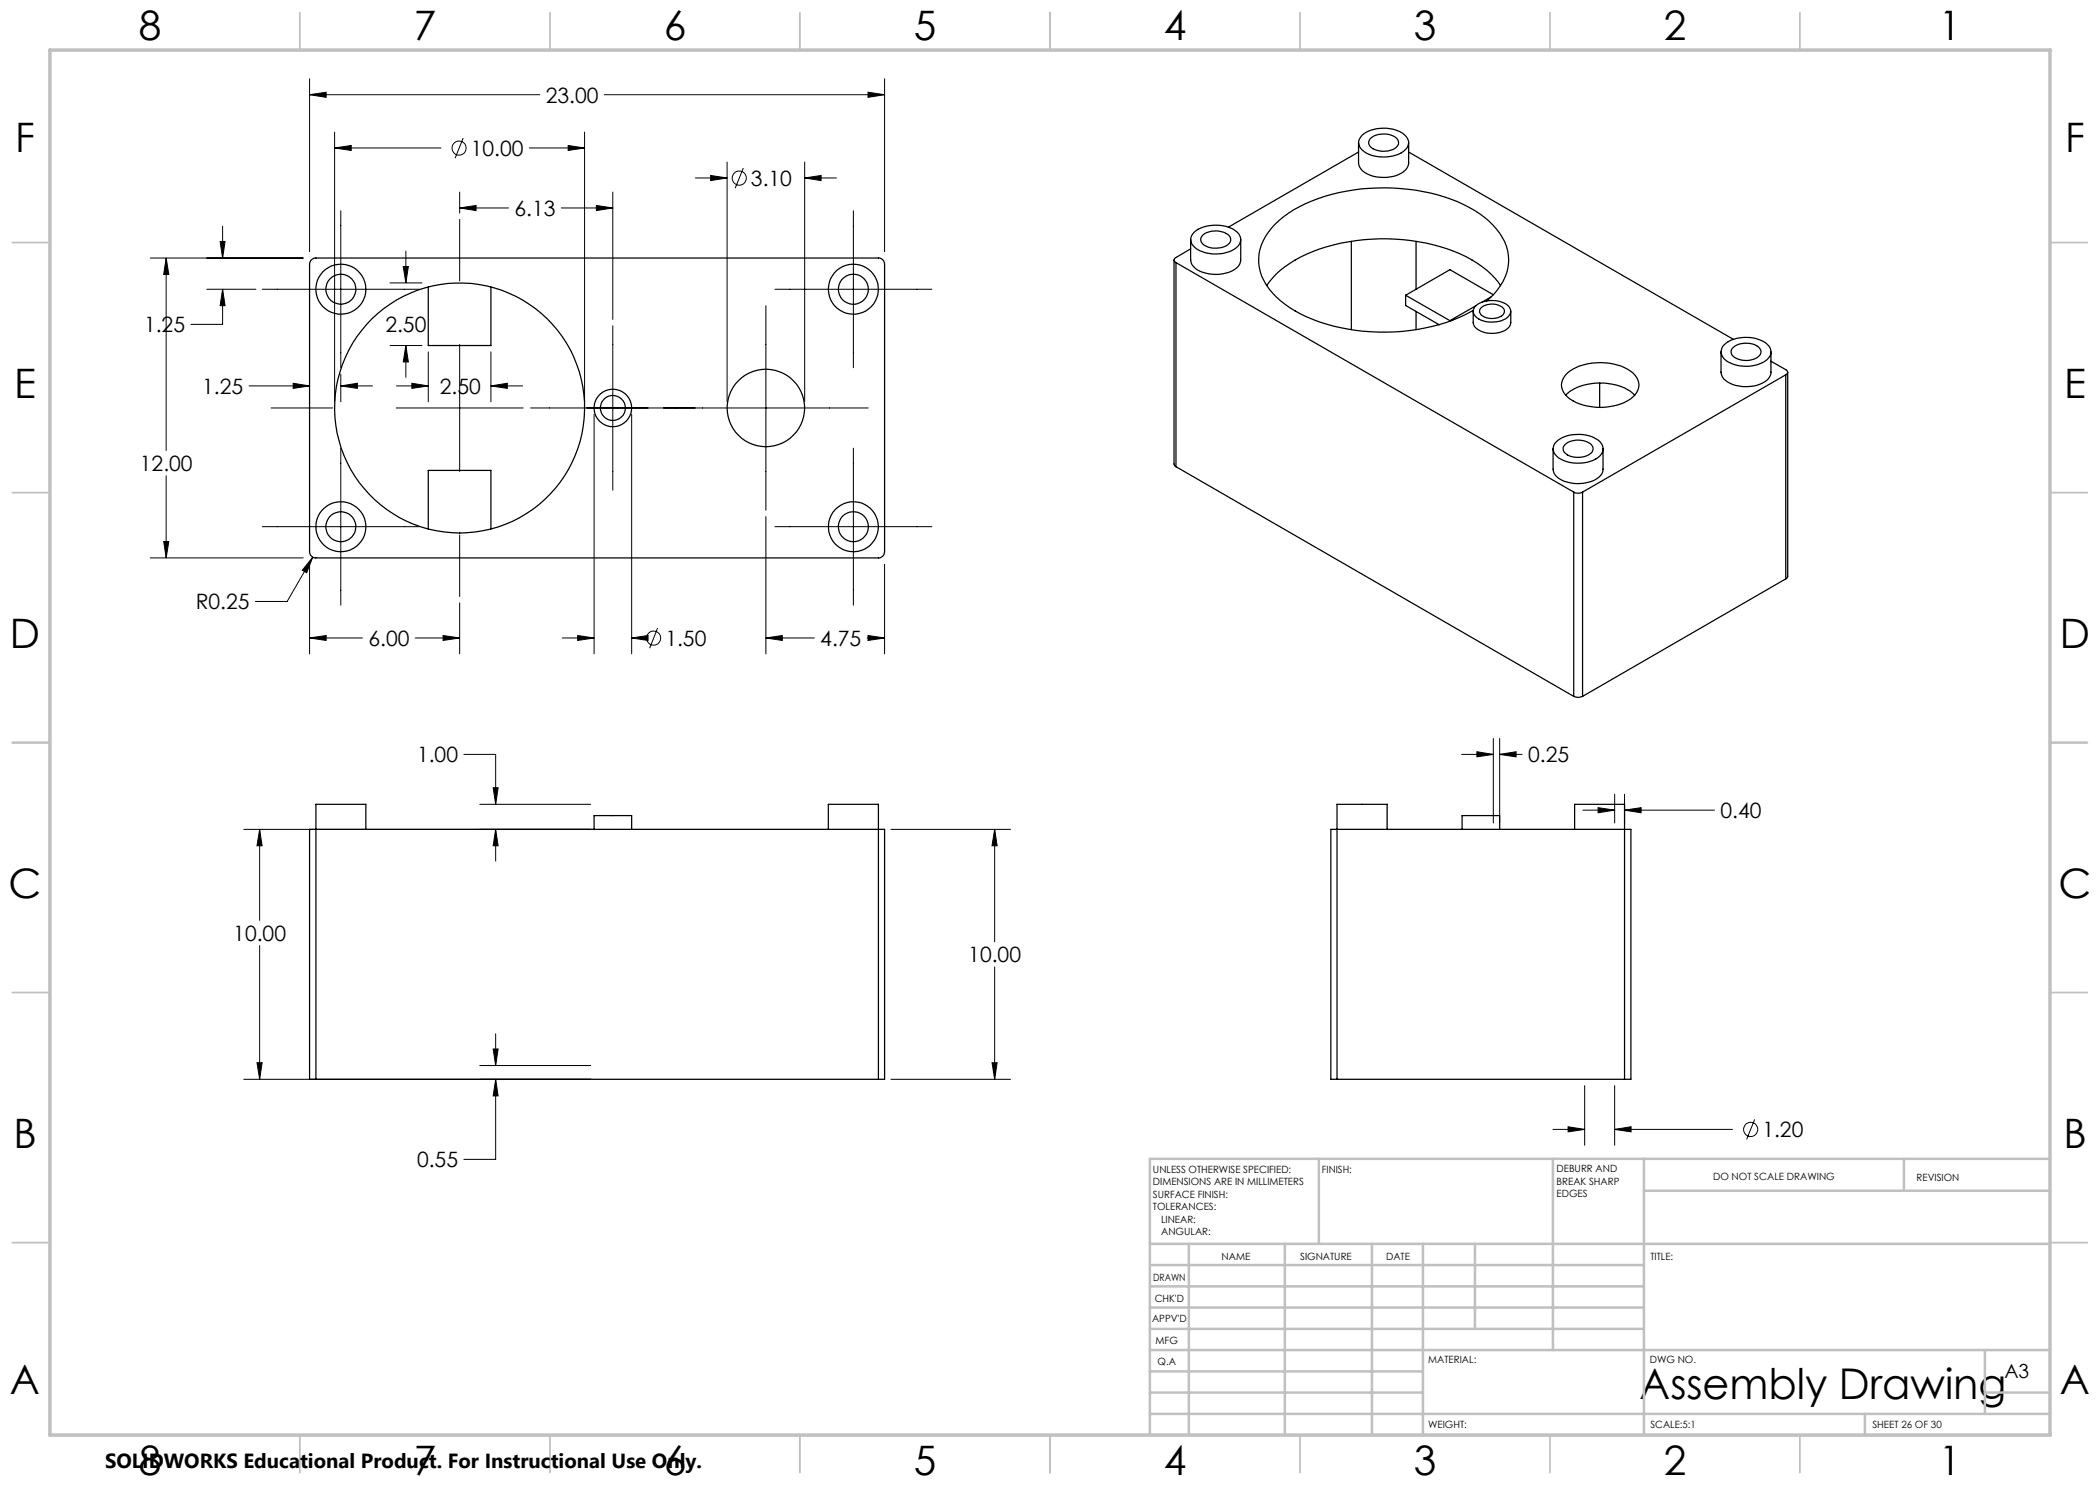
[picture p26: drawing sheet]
<svg xmlns="http://www.w3.org/2000/svg" width="420mm" height="297mm" viewBox="0 0 420 297" stroke-linecap="round" stroke-linejoin="round" font-family="sans-serif">
<defs><g id="words">
<text font-size="8.5" x="327.9" y="279.7">Assembly Drawing</text>
<g font-size="8.1">
<text x="27.7" y="8">8</text>
<text x="82.7" y="8">7</text>
<text x="132.7" y="8">6</text>
<text x="182.7" y="8">5</text>
<text x="232.7" y="8">4</text>
<text x="282.7" y="8">3</text>
<text x="332.7" y="8">2</text>
<text x="387.7" y="8">1</text>
<text x="3" y="30.4">F</text>
<text x="413" y="30.4">F</text>
<text x="2.8" y="79.6">E</text>
<text x="412.8" y="79.6">E</text>
<text x="2" y="129.6">D</text>
<text x="412" y="129.6">D</text>
<text x="1.7" y="179.6">C</text>
<text x="411.7" y="179.6">C</text>
<text x="2.7" y="229.6">B</text>
<text x="412.7" y="229.6">B</text>
<text x="2" y="278.9">A</text>
<text x="412" y="278.9">A</text>
<text x="27.7" y="295">8</text>
<text x="82.7" y="295">7</text>
<text x="132.7" y="295">6</text>
<text x="182.7" y="295">5</text>
<text x="232.7" y="295">4</text>
<text x="282.7" y="295">3</text>
<text x="332.7" y="295">2</text>
<text x="387.7" y="295">1</text>
</g>
<g font-size="4.2">
<text x="109.1" y="20.5">23.00</text>
<text x="94.2" y="31.2">10.00</text>
<text x="150.2" y="37.2">3.10</text>
<text x="102.9" y="43.2">6.13</text>
<text x="28.8" y="66.5">1.25</text>
<text x="77.1" y="66.5">2.50</text>
<text x="40.4" y="78.8">1.25</text>
<text x="88" y="78.8">2.50</text>
<text x="28" y="94.2">12.00</text>
<text x="39.1" y="121.9">R0.25</text>
<text x="73.7" y="129.2">6.00</text>
<text x="133.1" y="129.2">1.50</text>
<text x="164.1" y="129.2">4.75</text>
<text x="83.4" y="152.4">1.00</text>
<text x="305.6" y="152.4">0.25</text>
<text x="344.1" y="163.6">0.40</text>
<text x="46.7" y="188.2">10.00</text>
<text x="193.7" y="192.4">10.00</text>
<text x="352.5" y="227.4">1.20</text>
<text x="83.4" y="233.4">0.55</text>
</g>
<text font-size="4.1" x="21" y="293.7">SOLIDWORKS Educational Product. For Instructional Use Only.</text>
<text font-size="3.9" x="400.9" y="275.5">A3</text>
<g font-size="2">
<text x="230.6" y="234.6">UNLESS OTHERWISE SPECIFIED:</text>
<text x="230.6" y="237.1">DIMENSIONS ARE IN MILLIMETERS</text>
<text x="230.6" y="239.6">SURFACE FINISH:</text>
<text x="264.4" y="234.6">FINISH:</text>
<text x="311.3" y="234.5">DEBURR AND</text>
<text x="311.3" y="237">BREAK SHARP</text>
<text x="311.3" y="239.5">EDGES</text>
<text x="342.6" y="236">DO NOT SCALE DRAWING</text>
<text x="383.3" y="236.2">REVISION</text>
<text x="230.6" y="242.1">TOLERANCES:</text>
<text x="232.2" y="244.6">LINEAR:</text>
<text x="232.2" y="247.1">ANGULAR:</text>
<text x="244.3" y="252">NAME</text>
<text x="260" y="251.9">SIGNATURE</text>
<text x="277.2" y="251.9">DATE</text>
<text x="330.1" y="251.9">TITLE:</text>
<text x="230.6" y="256.1">DRAWN</text>
<text x="230.9" y="260.3">CHK'D</text>
<text x="230.4" y="264.4">APPV'D</text>
<text x="231.1" y="268.8">MFG</text>
<text x="231.5" y="273">Q.A</text>
<text x="285.6" y="272.5">MATERIAL:</text>
<text x="330" y="272.5">DWG NO.</text>
<text x="285.6" y="285.5">WEIGHT:</text>
<text x="330.1" y="285.6">SCALE:5:1</text>
<text x="374.5" y="285.6">SHEET 26 OF 30</text>
</g>
</g></defs>
<g fill="none" stroke="#000" stroke-width=".25">
<path d="M271.7 28.5v4.1a2.95 2.95 0 0 0 2.3 2.4 7.3 7.3 0 0 0 7.2-1.1l.5-1.1v-4.3M271.7 30.4l-26 15M272.5 26.9a7.4 7.4 0 0 1 8.3 0 1.96 1.96 0 0 1-.1 3.4 7.4 7.4 0 0 1-8.2-.3 1.91 1.91 0 0 1 0-3.1zM274 27.7a4.2 4.2 0 0 1 5.5 .2 1.54 1.54 0 0 1-1.4 2.2 4.2 4.2 0 0 1-4.1-.9 1.09 1.09 0 0 1 0-1.5zM281.7 30.4l65 37.5M62.1 52.1l.8-.5h112.8a1.21 1.21 0 0 1 1.2 1.2v57.5a1.21 1.21 0 0 1-1.2 1.3h-112.5a1.26 1.26 0 0 1-1.3-1.3v-57.5zM85.7 57.4v11.7h12.5v-11.7M234.8 52v40.8l.4 .5M235.2 52.5l79.5 45.9M235.2 52.5v40.8M238.1 47.9v4.1a3.3 3.3 0 0 0 3.1 2.6 7.1 7.1 0 0 0 6.5-1.4l.4-1.2v-4.1M238.1 49.8l-2.9 1.7a.53 .53 0 0 0-.4 .5 .53 .53 0 0 0 .4 .5"/>
<path d="M238.8 46.5a7.2 7.2 0 0 1 8.6-.1 2.01 2.01 0 0 1-.5 3.4 7.2 7.2 0 0 1-8.2-.6 1.86 1.86 0 0 1 .1-2.7zM240.6 47a4.3 4.3 0 0 1 5.3 .2 1.28 1.28 0 0 1-.8 2 4.2 4.2 0 0 1-4.8-.7 1.13 1.13 0 0 1 .3-1.5zM253.3 57.1a20.2 20.2 0 0 1 10.7-7.3 40.4 40.4 0 0 1 29.3 1.6 17.5 17.5 0 0 1 6.8 5.7M270.3 48.3v17.6M281.1 59.1l8.9 5M281.1 59.1v2l6.7 3.8M283.2 48.3v9.6M298.2 59.4l-1.8 1M298.7 58.9l-8.7-5-8.9 5.2M283.2 62.3v3.6M290 64.1v.1M294.6 62.3v2.2a2.66 2.66 0 0 0 2.4 2 4.9 4.9 0 0 0 4.9-1.3l.3-.6v-2.3"/>
<path d="M295.1 61.2a5.5 5.5 0 0 1 6.5-.1 1.58 1.58 0 0 1-.4 2.6 5.5 5.5 0 0 1-6.2-.5 1.41 1.41 0 0 1 .1-2zM295.2 61.1l-5.2 3M296.2 61.6a3.3 3.3 0 0 1 4.6 .3 1.47 1.47 0 0 1-1.5 1.7 3.2 3.2 0 0 1-3.2-.9 .87 .87 0 0 1 .1-1.1zM297.3 60.2a10.1 10.1 0 0 0 4-11 15.6 15.6 0 0 0-8.6-8.3 40 40 0 0 0-31.6-.2 16.5 16.5 0 0 0-8.8 8.3 9.5 9.5 0 0 0 2.9 10.4 27.3 27.3 0 0 0 14.4 6.4 39.8 39.8 0 0 0 23.4-2.8l1.7-.9M313.1 79.1a10.4 10.4 0 0 1 9.5-2.2l2.3 .7a5.2 5.2 0 0 1 2 1.5M313.5 74.6a11.5 11.5 0 0 1 11.4-1.1 4 4 0 0 1 2.8 4 5 5 0 0 1-3.5 3.3 12 12 0 0 1-10.2-1 3.1 3.1 0 0 1-.5-5.2zM319.9 76.6v4.9M344.2 70.4v4.2a3.8 3.8 0 0 0 3.7 2.6 6.4 6.4 0 0 0 5.8-1.5l.5-.8v-.4v-4.1M344.8 69a7.1 7.1 0 0 1 8.7-.1 1.99 1.99 0 0 1-.5 3.3 7.3 7.3 0 0 1-8.3-.5 1.87 1.87 0 0 1 .1-2.7zM346.7 69.5a4.3 4.3 0 0 1 5.2 .1 1.28 1.28 0 0 1-.7 2 4.3 4.3 0 0 1-4.8-.7 1.16 1.16 0 0 1 .3-1.4zM354.2 72.2l3 1.7a.53 .53 0 0 1 .3 .6 .53 .53 0 0 1-.3 .5M357.2 75l-40.7 23.4"/>
<path d="M357.2 75v40.8M357.5 74.4v40.9l-.3 .5M235.2 93.3l79.5 46M310.6 89.7v4.1a2.83 2.83 0 0 0 2.3 2.5 7.3 7.3 0 0 0 7.2-1.2 1.69 1.69 0 0 0 .5-1.3v-4.1M311.1 88.5a7.1 7.1 0 0 1 9-.1 2.06 2.06 0 0 1-.9 3.4 7.4 7.4 0 0 1-7.9-.6 1.87 1.87 0 0 1-.2-2.7zM312.9 89a4.1 4.1 0 0 1 5.6 .2 1.35 1.35 0 0 1-1.1 1.9 4.3 4.3 0 0 1-4.5-.6 1.15 1.15 0 0 1 0-1.5zM314.7 98.4a1.94 1.94 0 0 0 1.8 0M314.7 98.4v40.9M316.5 98.4v40.9M85.7 105.8v-11.7h12.5v11.7M357.2 115.8l-40.7 23.5M314.7 139.3a1.94 1.94 0 0 0 1.8 0"/>
<path d="M73.2 165.9v-5h-10v55M118.8 165.9v-2.8h7.5v2.8M165.7 165.9v-5h10v55M277.4 165.9v-5h-10v55M292.4 165.9v-2.8h7.5v2.8M314.9 165.9v-5h10v55M63.2 215.9h-1.3v-50h115v50h-1.2M63.2 215.9h112.5M267.4 215.9h-1.2v-50h60v50h-1.3M267.4 215.9h57.5"/>
<circle cx="68.2" cy="57.9" r="5"/>
<circle cx="68.2" cy="57.8" r="3"/>
<circle cx="170.7" cy="57.9" r="3"/>
<circle cx="170.7" cy="57.9" r="5"/>
<circle cx="91.9" cy="81.6" r="25"/>
<circle cx="122.6" cy="81.6" r="2.5"/>
<circle cx="122.6" cy="81.6" r="3.8"/>
<circle cx="153.2" cy="81.6" r="7.8"/>
<circle cx="68.2" cy="105.4" r="5"/>
<circle cx="68.2" cy="105.3" r="3"/>
<circle cx="170.7" cy="105.3" r="3"/>
<circle cx="170.7" cy="105.4" r="5"/>
</g>
<g fill="none" stroke="#000" stroke-width=".2">
<path d="M61.9 18.9l3.3-.5v1.1zM61.9 15.8v34.5M61.9 18.9h46M120.9 18.9h56M173.6 18.4l3.3 .5-3.3 .6zM176.9 15.8v34.5M66.9 29.6l3.3-.5v1zM66.9 26.4v53.9M66.9 29.6h21.3M91.9 38.4v4.2M92.6 27.6l-1.6 4M105.9 29.6h11"/>
<path d="M113.6 29.1l3.3 .5-3.3 .5zM116.9 26.4v53.9M122.6 38.4v25.5M139.1 35.6h6.3M142.1 35.1l3.3 .5-3.3 .5zM145.4 32.4v47.9M148.7 33.6l-1.7 4M160.9 35.6l3.3-.5v1zM160.9 32.4v47.9M160.9 35.6h6.4M30.1 51.6h30.5M33.2 51.6l.6 3.3h-1.1z"/>
<path d="M33.2 51.6v38.5M41.3 57.9h9.9M44 48.3h1l-.5 3.3zM44.5 57.9l.5 3.2h-1zM44.5 57.9v7h-6.3M44.5 45.3v6.3M52.5 57.9h31.4M68.2 42.2v31.4M78 56.6h6.4M80.6 53.3h1.1l-.5 3.3zM81.2 50.2v6.4M91.9 41.6l3.3-.5v1z"/>
<path d="M91.9 43.9v12.3M91.9 41.6h9.8M112.3 41.6h10.3M119.3 41.1l3.3 .5-3.3 .5zM155 57.9h31.4M170.7 42.2v31.4M49.8 77.2h12.1M58.6 76.7l3.3 .5-3.3 .5zM68.2 77.2l3.3-.5v1zM68.2 74.8v5.6M68.2 77.2h6.3M78 69.1h6.4"/>
<path d="M79.3 77.2h6.4M81.2 69.1l.5 3.3h-1.1zM81.2 69.1v6.4M82.4 76.7l3.3 .5-3.3 .5zM85.7 70.4v10M91.9 68.9v25.4M98.2 77.2l3.3-.5v1zM98.2 77.2h6.3M98.2 70.4v10M122.6 65.2v32.8M153.2 61.1v41M33.2 95.1v16.5"/>
<path d="M54.2 81.6h12.3M68.2 89.6v31.4M79.2 81.6h25.4M106.1 81.6h67.5M118.8 82.9v47.9M126.3 82.9v47.9M170.7 89.6v31.4M30.1 111.6h30.5M32.7 108.3h1.1l-.6 3.3zM52.5 105.3h31.4M61.9 112.9v17.9M62.5 111.4l-1.2 3.1-.8-.5z"/>
<path d="M62.5 111.4l-5.1 8.9h-6.3M91.9 107v12.3M153.2 103.3v27.5M155 105.3h31.4M176.9 112.9v17.9M61.9 127.6l3.3-.5v1zM61.9 127.6h10.6M83 127.6h8.9M88.6 127.1l3.3 .5-3.3 .5zM91.9 120.6v10.2M112.5 127.6h6.3M115.5 127.1l3.3 .5-3.3 .5z"/>
<path d="M126.3 127.6l3.3-.5v1zM126.3 127.6h.8M131.5 125.6l-1.6 4M153.2 127.6l3.3-.5v1zM153.2 127.6h9.7M173.4 127.6h3.5M173.6 127.1l3.3 .5-3.3 .5zM92.8 150.9h6.3v10M98.6 157.5h1l-.5 3.4zM292.3 150.9h6.4M295.4 150.4l3.3 .5-3.3 .5zM298.7 147.7v16.9"/>
<path d="M299.9 150.9l3.3-.5v1zM299.9 150.9h4.5M299.9 147.7v16.9M322.9 158.9v5.7M324.9 158.9v5.7M48.8 165.9h69.3M51.9 165.9l.5 3.3h-1zM51.9 165.9v18.2M96 160.9h22.1M99.1 165.9l.5 3.3h-1zM99.1 165.9v6.3M178.2 165.9h23.9"/>
<path d="M198.9 165.9l.5 3.3h-1zM198.9 165.9v22.4M316.6 162h6.3M319.6 161.5l3.3 .5-3.3 .6zM324.9 162l3.3-.5v1.1zM324.9 162h18M51.9 189.1v26.8M198.9 193.4v22.5M48.8 215.9h69.3M51.4 212.5h1l-.5 3.4zM96 213.1h22.1M98.6 209.8h1l-.5 3.3z"/>
<path d="M99.1 215.9l.5 3.3h-1zM99.1 206.8v6.3M99.1 215.9v16h-6.3M178.2 215.9h23.9M198.4 212.5h1l-.5 3.4zM316.9 217.1v12M322.9 217.1v12M310.6 225.9h6.3M313.6 225.4l3.3 .5-3.3 .5zM322.9 225.9l3.3-.5v1zM322.9 225.9h23.6M350.9 223.9l-1.6 4"/>
<circle cx="91.8" cy="29.6" r="1.42"/>
<circle cx="147.8" cy="35.6" r="1.42"/>
<circle cx="130.7" cy="127.6" r="1.42"/>
<circle cx="350.1" cy="225.9" r="1.41"/>
</g>
<g fill="none" stroke="#c0c0c0" stroke-width=".35">
<path d="M60 2.5v7.5M110 2.5v7.5M160 2.5v7.5M210 2.5v7.5M260 2.5v7.5M310 2.5v7.5M360 2.5v7.5M2.5 48.5h7.5M410 48.5h7.5M2.5 98.5h7.5M410 98.5h7.5M2.5 148.5h7.5"/>
<path d="M410 148.5h7.5M2.5 198.5h7.5M410 198.5h7.5M2.5 248.5h7.5M410 248.5h7.5M60 287v7.5M110 287v7.5M160 287v7.5M210 287v7.5M260 287v7.5M310 287v7.5M360 287v7.5"/>
</g>
<g fill="none" stroke="#c0c0c0" stroke-width=".5">
<path d="M263.8 231.8v17M310.6 231.8v38.2M328.8 231.8v55.2M328.8 238.2h81.2M380.8 231.8v6.4M410 231.8h-180v55.2M230 248.8h180M230 257.3h98.8M230 253h98.8M237.8 248.8v38.2M257 248.8v38.2M274.4 248.8v38.2"/>
<path d="M284.6 248.8v38.2M295 248.8v17M230 265.8h98.8M230 261.5h98.8M230 278.5h54.6M230 274.3h54.6M230 270h180M397 278.5h13M397 270v12.8M230 282.8h180M373 282.8v4.2"/>
</g>
<path d="M10 10h400v277h-400z" fill="none" stroke="#c0c0c0" stroke-width=".7"/>
<path d="M198.4 212.5h1l-.5 3.4zM198.9 165.9l.5 3.3h-1zM99.1 165.9l.5 3.3h-1zM98.6 157.5h1l-.5 3.4zM51.4 212.5h1l-.5 3.4zM51.9 165.9l.5 3.3h-1zM99.1 215.9l.5 3.3h-1zM98.6 209.8h1l-.5 3.3zM313.6 225.4l3.3 .5-3.3 .5zM322.9 225.9l3.3-.5v1zM319.6 161.5l3.3 .5-3.3 .6zM324.9 162l3.3-.5v1.1zM299.9 150.9l3.3-.5v1zM295.4 150.4l3.3 .5-3.3 .5zM32.7 108.3h1.1l-.6 3.3zM33.2 51.6l.6 3.3h-1.1zM61.9 18.9l3.3-.5v1.1zM173.6 18.4l3.3 .5-3.3 .6zM68.2 77.2l3.3-.5v1zM58.6 76.7l3.3 .5-3.3 .5zM44.5 57.9l.5 3.2h-1zM44 48.3h1l-.5 3.3zM66.9 29.6l3.3-.5v1zM113.6 29.1l3.3 .5-3.3 .5zM142.1 35.1l3.3 .5-3.3 .5zM160.9 35.6l3.3-.5v1zM153.2 127.6l3.3-.5v1zM173.6 127.1l3.3 .5-3.3 .5zM88.6 127.1l3.3 .5-3.3 .5zM61.9 127.6l3.3-.5v1zM115.5 127.1l3.3 .5-3.3 .5zM126.3 127.6l3.3-.5v1zM119.3 41.1l3.3 .5-3.3 .5zM91.9 41.6l3.3-.5v1zM98.2 77.2l3.3-.5v1zM82.4 76.7l3.3 .5-3.3 .5zM81.2 69.1l.5 3.3h-1.1zM80.6 53.3h1.1l-.5 3.3zM62.5 111.4l-2 2.6 .8 .5z" fill="#000"/>
<use href="#words"/>
</svg>
